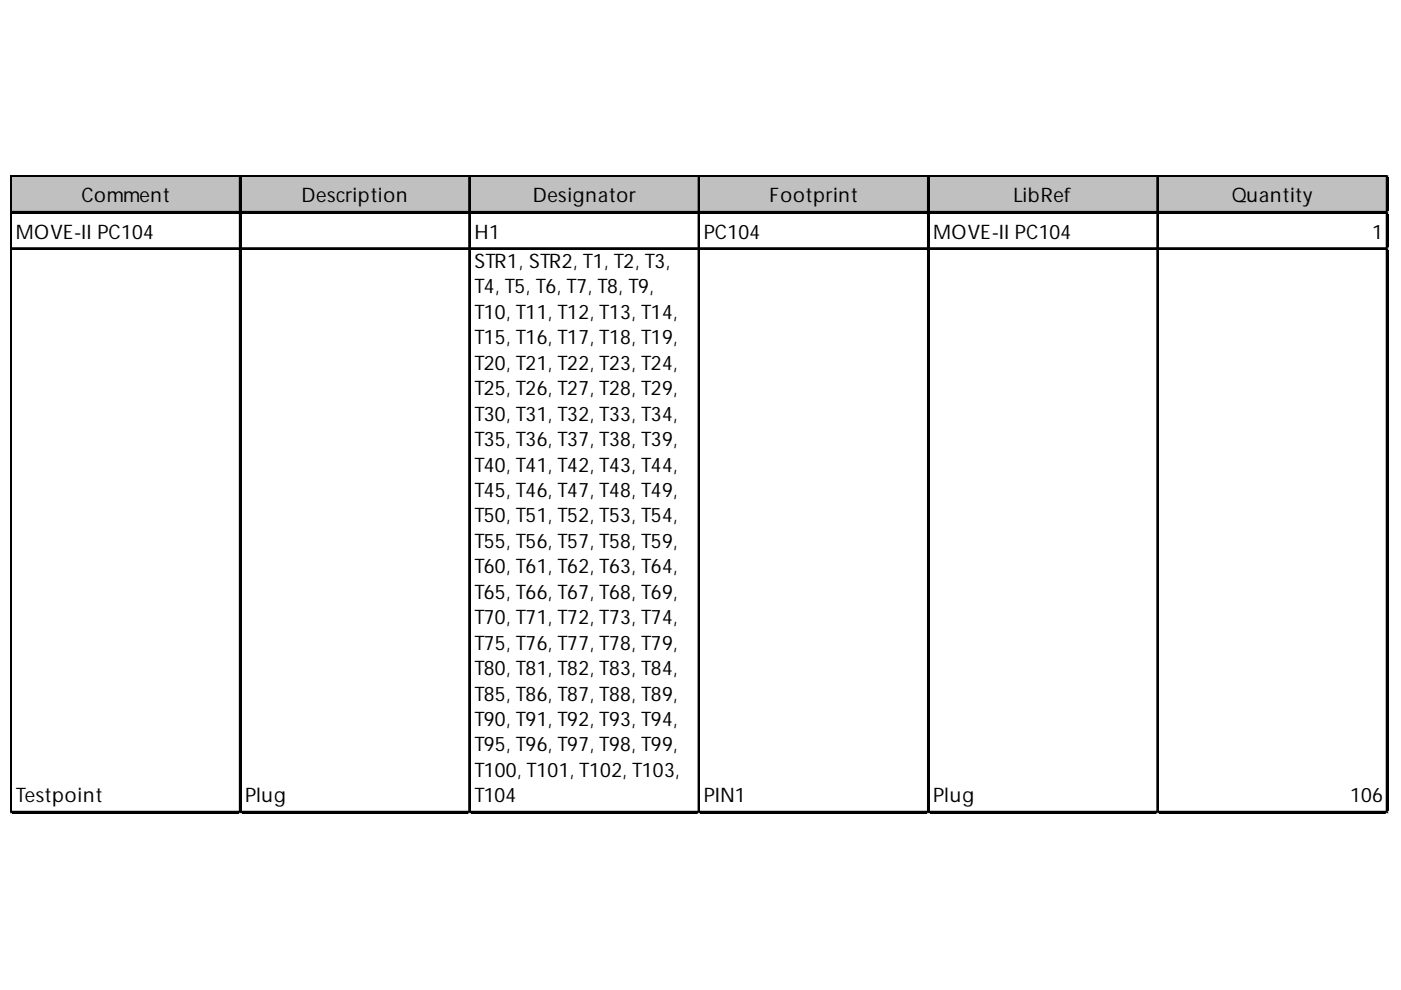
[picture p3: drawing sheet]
<svg xmlns="http://www.w3.org/2000/svg" width="297mm" height="210mm" viewBox="0 0 297 210" stroke-linecap="round" stroke-linejoin="round" font-family="sans-serif">
<defs><g id="words">
<g font-size="4.2">
<text x="17.3" y="42.9">Comment</text>
<text x="64" y="42.9">Description</text>
<text x="113" y="42.9">Designator</text>
<text x="163.1" y="42.9">Footprint</text>
<text x="214.9" y="42.9">LibRef</text>
<text x="261.2" y="42.9">Quantity</text>
<text x="3.4" y="50.6">MOVE-II PC104</text>
<text x="100.6" y="50.6">H1</text>
<text x="149.3" y="50.6">PC104</text>
<text x="197.9" y="50.6">MOVE-II PC104</text>
<text x="290.9" y="50.6">1</text>
<text x="100.6" y="56.8">STR1, STR2, T1, T2, T3,</text>
<text x="100.6" y="62.2">T4, T5, T6, T7, T8, T9,</text>
<text x="100.6" y="67.6">T10, T11, T12, T13, T14,</text>
<text x="100.6" y="73">T15, T16, T17, T18, T19,</text>
<text x="100.6" y="78.4">T20, T21, T22, T23, T24,</text>
<text x="100.6" y="83.8">T25, T26, T27, T28, T29,</text>
<text x="100.6" y="89.2">T30, T31, T32, T33, T34,</text>
<text x="100.6" y="94.6">T35, T36, T37, T38, T39,</text>
<text x="100.6" y="100">T40, T41, T42, T43, T44,</text>
<text x="100.6" y="105.4">T45, T46, T47, T48, T49,</text>
<text x="100.6" y="110.8">T50, T51, T52, T53, T54,</text>
<text x="100.6" y="116.2">T55, T56, T57, T58, T59,</text>
<text x="100.6" y="121.6">T60, T61, T62, T63, T64,</text>
<text x="100.6" y="127">T65, T66, T67, T68, T69,</text>
<text x="100.6" y="132.3">T70, T71, T72, T73, T74,</text>
<text x="100.6" y="137.7">T75, T76, T77, T78, T79,</text>
<text x="100.6" y="143.1">T80, T81, T82, T83, T84,</text>
<text x="100.6" y="148.5">T85, T86, T87, T88, T89,</text>
<text x="100.6" y="153.9">T90, T91, T92, T93, T94,</text>
<text x="100.6" y="159.3">T95, T96, T97, T98, T99,</text>
<text x="100.6" y="164.7">T100, T101, T102, T103,</text>
<text x="3.4" y="170.1">Testpoint</text>
<text x="52" y="170.1">Plug</text>
<text x="100.6" y="170.1">T104</text>
<text x="149.3" y="170.1">PIN1</text>
<text x="197.9" y="170.1">Plug</text>
<text x="286.3" y="170.1">106</text>
</g>
</g></defs>
<path d="M2.5 37.5h291.9v7.8h-291.9z" fill="#c0c0c0"/>
<g fill="none" stroke="#000" stroke-width=".39">
<path d="M2.2 37.2v135.3M2.4 37.2v135.3M2.6 37.2h291.8M2.6 37.4h291.8M50.8 37.6v134.9M51 37.6v134.9M99.5 37.6v134.9M99.7 37.6v134.9M148.1 37.6v134.9M148.3 37.6v134.9M196.7 37.6v134.9M196.9 37.6v134.9"/>
<path d="M245.4 37.6v134.9M245.6 37.6v134.9M294 37.6v134.9M294.2 37.6v134.9M2.6 44.9h291.8M2.6 45.1h291.8M2.6 52.6h291.8M2.6 52.8h291.8M2.6 172.1h291.8M2.6 172.3h291.8"/>
</g>
<path d="M2.2 172.5h.1" fill="none" stroke="#d4d4d4" stroke-width=".39"/>
<path d="M2.2 172.5h.4z" fill="#d4d4d4"/>
<path d="M50.8 172.5h.1" fill="none" stroke="#d4d4d4" stroke-width=".39"/>
<path d="M50.8 172.5h.4z" fill="#d4d4d4"/>
<path d="M99.5 172.5h.1" fill="none" stroke="#d4d4d4" stroke-width=".39"/>
<path d="M99.5 172.5h.3z" fill="#d4d4d4"/>
<path d="M148.1 172.5h.1" fill="none" stroke="#d4d4d4" stroke-width=".39"/>
<path d="M148.1 172.5h.4z" fill="#d4d4d4"/>
<path d="M196.7 172.5h.1" fill="none" stroke="#d4d4d4" stroke-width=".39"/>
<path d="M196.7 172.5h.4z" fill="#d4d4d4"/>
<path d="M245.4 172.5h.1" fill="none" stroke="#d4d4d4" stroke-width=".39"/>
<path d="M245.4 172.5h.3z" fill="#d4d4d4"/>
<path d="M294 172.5h.1" fill="none" stroke="#d4d4d4" stroke-width=".39"/>
<path d="M294 172.5h.4z" fill="#d4d4d4"/>
<path d="M294.4 37.2h.1" fill="none" stroke="#d4d4d4" stroke-width=".39"/>
<path d="M294.4 37.2v.4z" fill="#d4d4d4"/>
<path d="M294.4 44.9h.1" fill="none" stroke="#d4d4d4" stroke-width=".39"/>
<path d="M294.4 44.9v.4z" fill="#d4d4d4"/>
<path d="M294.4 52.6h.1" fill="none" stroke="#d4d4d4" stroke-width=".39"/>
<path d="M294.4 52.6v.4z" fill="#d4d4d4"/>
<path d="M294.4 172.1h.1" fill="none" stroke="#d4d4d4" stroke-width=".39"/>
<path d="M294.4 172.1v.4z" fill="#d4d4d4"/>
<use href="#words"/>
</svg>
